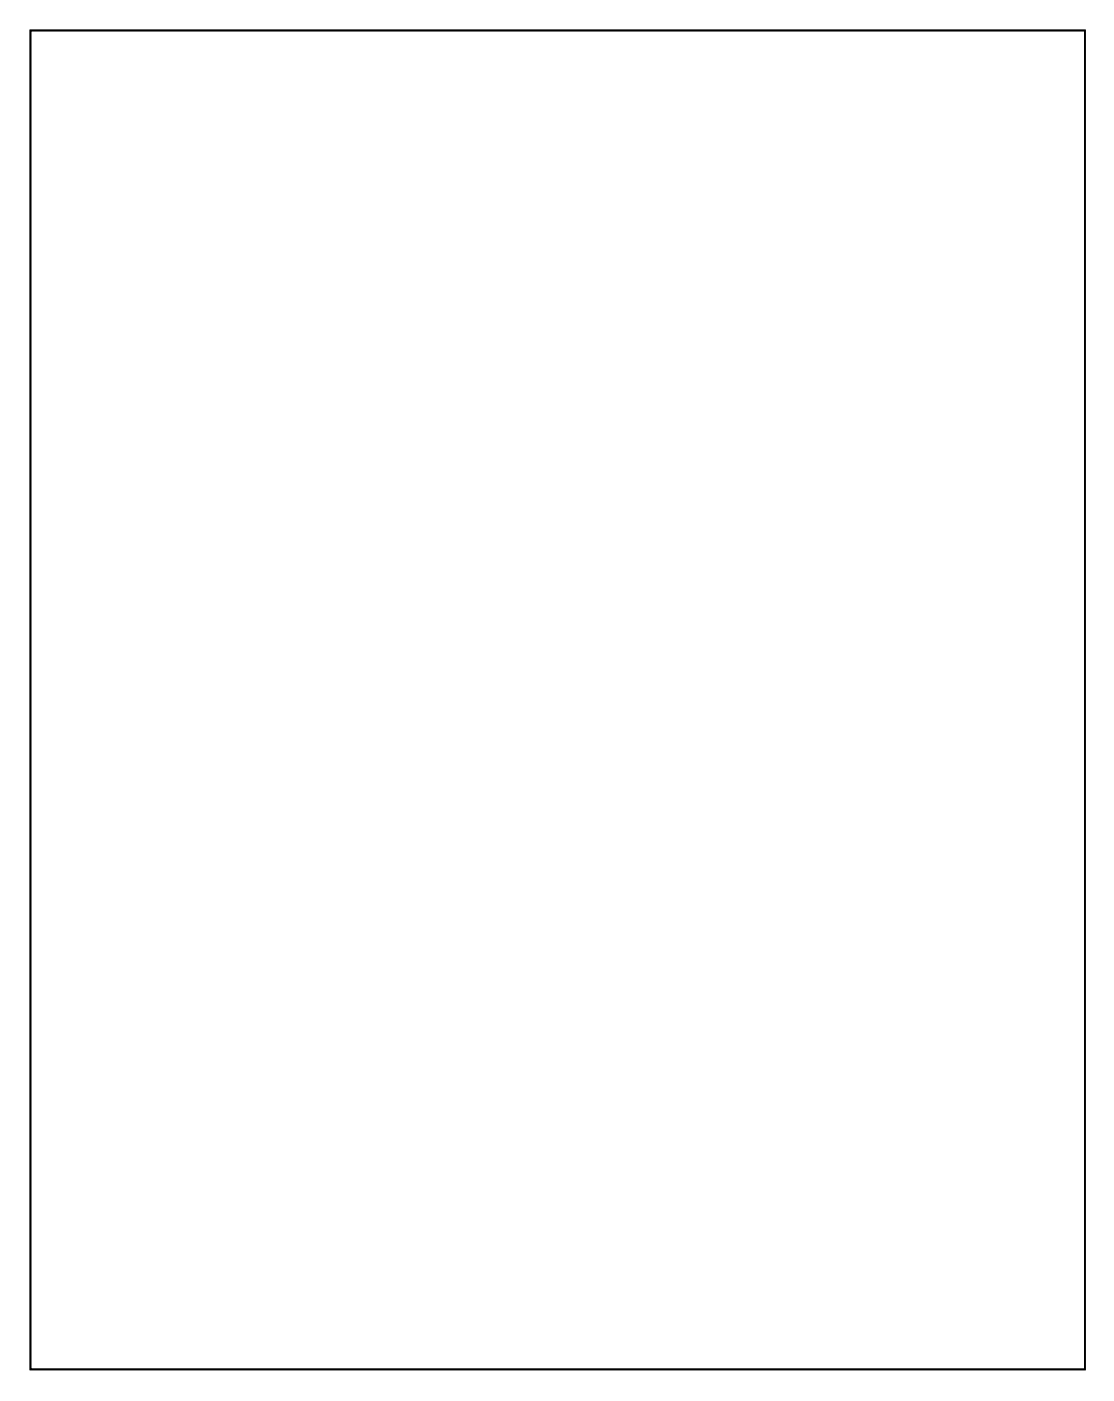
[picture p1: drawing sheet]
<svg xmlns="http://www.w3.org/2000/svg" width="133mm" height="167mm" viewBox="0 0 133 167" stroke-linecap="round" stroke-linejoin="round" font-family="sans-serif">
<path d="M3.6 3.6h125.9v159.8h-125.9z" fill="none" stroke="#000" stroke-width=".2"/>
<path d="M3.6 3.6h125.9v159.9h-125.9zM3.6 3.6v159.8h125.9v-159.8z" fill="#000"/>
<circle cx="66.6" cy="144.5" r=".45" fill="#fff"/>
<circle cx="66.6" cy="144.5" r=".45" fill="none" stroke="#fff" stroke-width="1.1" stroke-linecap="butt"/>
<circle cx="74.2" cy="107.7" r=".45" fill="#fff"/>
<circle cx="74.2" cy="107.7" r=".45" fill="none" stroke="#fff" stroke-width="1.1" stroke-linecap="butt"/>
<circle cx="75.5" cy="140.7" r=".45" fill="#fff"/>
<circle cx="75.5" cy="140.7" r=".45" fill="none" stroke="#fff" stroke-width="1.1" stroke-linecap="butt"/>
<circle cx="100.9" cy="20" r=".45" fill="#fff"/>
<circle cx="100.9" cy="20" r=".45" fill="none" stroke="#fff" stroke-width="1.1" stroke-linecap="butt"/>
<circle cx="61.5" cy="138.1" r=".45" fill="#fff"/>
<circle cx="61.5" cy="138.1" r=".45" fill="none" stroke="#fff" stroke-width="1.1" stroke-linecap="butt"/>
<circle cx="66.6" cy="21.3" r=".45" fill="#fff"/>
<circle cx="66.6" cy="21.3" r=".45" fill="none" stroke="#fff" stroke-width="1.1" stroke-linecap="butt"/>
<circle cx="70.4" cy="48" r=".45" fill="#fff"/>
<circle cx="70.4" cy="48" r=".45" fill="none" stroke="#fff" stroke-width="1.1" stroke-linecap="butt"/>
<circle cx="70.4" cy="20" r=".45" fill="#fff"/>
<circle cx="70.4" cy="20" r=".45" fill="none" stroke="#fff" stroke-width="1.1" stroke-linecap="butt"/>
<circle cx="26" cy="65.8" r=".45" fill="#fff"/>
<circle cx="26" cy="65.8" r=".45" fill="none" stroke="#fff" stroke-width="1.1" stroke-linecap="butt"/>
<circle cx="42.5" cy="61.9" r=".45" fill="#fff"/>
<circle cx="42.5" cy="61.9" r=".45" fill="none" stroke="#fff" stroke-width="1.1" stroke-linecap="butt"/>
<circle cx="50.1" cy="22.6" r=".45" fill="#fff"/>
<circle cx="50.1" cy="22.6" r=".45" fill="none" stroke="#fff" stroke-width="1.1" stroke-linecap="butt"/>
<circle cx="46.3" cy="21.3" r=".45" fill="#fff"/>
<circle cx="46.3" cy="21.3" r=".45" fill="none" stroke="#fff" stroke-width="1.1" stroke-linecap="butt"/>
<circle cx="81.9" cy="46.7" r=".45" fill="#fff"/>
<circle cx="81.9" cy="46.7" r=".45" fill="none" stroke="#fff" stroke-width="1.1" stroke-linecap="butt"/>
<circle cx="81.9" cy="61.9" r=".45" fill="#fff"/>
<circle cx="81.9" cy="61.9" r=".45" fill="none" stroke="#fff" stroke-width="1.1" stroke-linecap="butt"/>
<circle cx="73" cy="72.1" r=".45" fill="#fff"/>
<circle cx="73" cy="72.1" r=".45" fill="none" stroke="#fff" stroke-width="1.1" stroke-linecap="butt"/>
<circle cx="93.3" cy="28.9" r=".45" fill="#fff"/>
<circle cx="93.3" cy="28.9" r=".45" fill="none" stroke="#fff" stroke-width="1.1" stroke-linecap="butt"/>
<circle cx="98.4" cy="64.5" r=".45" fill="#fff"/>
<circle cx="98.4" cy="64.5" r=".45" fill="none" stroke="#fff" stroke-width="1.1" stroke-linecap="butt"/>
<circle cx="98.4" cy="21.3" r=".45" fill="#fff"/>
<circle cx="98.4" cy="21.3" r=".45" fill="none" stroke="#fff" stroke-width="1.1" stroke-linecap="butt"/>
<circle cx="59" cy="67" r=".45" fill="#fff"/>
<circle cx="59" cy="67" r=".45" fill="none" stroke="#fff" stroke-width="1.1" stroke-linecap="butt"/>
<circle cx="62.8" cy="30.2" r=".45" fill="#fff"/>
<circle cx="62.8" cy="30.2" r=".45" fill="none" stroke="#fff" stroke-width="1.1" stroke-linecap="butt"/>
<circle cx="78" cy="21.3" r=".45" fill="#fff"/>
<circle cx="78" cy="21.3" r=".45" fill="none" stroke="#fff" stroke-width="1.1" stroke-linecap="butt"/>
<circle cx="70.4" cy="69.6" r=".45" fill="#fff"/>
<circle cx="70.4" cy="69.6" r=".45" fill="none" stroke="#fff" stroke-width="1.1" stroke-linecap="butt"/>
<circle cx="59" cy="61.9" r=".45" fill="#fff"/>
<circle cx="59" cy="61.9" r=".45" fill="none" stroke="#fff" stroke-width="1.1" stroke-linecap="butt"/>
<circle cx="51.4" cy="26.4" r=".45" fill="#fff"/>
<circle cx="51.4" cy="26.4" r=".45" fill="none" stroke="#fff" stroke-width="1.1" stroke-linecap="butt"/>
<circle cx="42.5" cy="129.3" r=".45" fill="#fff"/>
<circle cx="42.5" cy="129.3" r=".45" fill="none" stroke="#fff" stroke-width="1.1" stroke-linecap="butt"/>
<circle cx="41.2" cy="72.1" r=".45" fill="#fff"/>
<circle cx="41.2" cy="72.1" r=".45" fill="none" stroke="#fff" stroke-width="1.1" stroke-linecap="butt"/>
<circle cx="52.6" cy="61.9" r=".45" fill="#fff"/>
<circle cx="52.6" cy="61.9" r=".45" fill="none" stroke="#fff" stroke-width="1.1" stroke-linecap="butt"/>
<circle cx="46.3" cy="64.5" r=".45" fill="#fff"/>
<circle cx="46.3" cy="64.5" r=".45" fill="none" stroke="#fff" stroke-width="1.1" stroke-linecap="butt"/>
<circle cx="52.6" cy="128" r=".45" fill="#fff"/>
<circle cx="52.6" cy="128" r=".45" fill="none" stroke="#fff" stroke-width="1.1" stroke-linecap="butt"/>
<circle cx="47.6" cy="126.7" r=".45" fill="#fff"/>
<circle cx="47.6" cy="126.7" r=".45" fill="none" stroke="#fff" stroke-width="1.1" stroke-linecap="butt"/>
<circle cx="50.1" cy="133.1" r=".45" fill="#fff"/>
<circle cx="50.1" cy="133.1" r=".45" fill="none" stroke="#fff" stroke-width="1.1" stroke-linecap="butt"/>
<circle cx="42.5" cy="69.6" r=".45" fill="#fff"/>
<circle cx="42.5" cy="69.6" r=".45" fill="none" stroke="#fff" stroke-width="1.1" stroke-linecap="butt"/>
<circle cx="47.6" cy="69.6" r=".45" fill="#fff"/>
<circle cx="47.6" cy="69.6" r=".45" fill="none" stroke="#fff" stroke-width="1.1" stroke-linecap="butt"/>
<circle cx="36.1" cy="86.1" r=".45" fill="#fff"/>
<circle cx="36.1" cy="86.1" r=".45" fill="none" stroke="#fff" stroke-width="1.1" stroke-linecap="butt"/>
<circle cx="37.4" cy="119.1" r=".45" fill="#fff"/>
<circle cx="37.4" cy="119.1" r=".45" fill="none" stroke="#fff" stroke-width="1.1" stroke-linecap="butt"/>
<circle cx="88.2" cy="46.7" r=".45" fill="#fff"/>
<circle cx="88.2" cy="46.7" r=".45" fill="none" stroke="#fff" stroke-width="1.1" stroke-linecap="butt"/>
<circle cx="88.2" cy="83.5" r=".45" fill="#fff"/>
<circle cx="88.2" cy="83.5" r=".45" fill="none" stroke="#fff" stroke-width="1.1" stroke-linecap="butt"/>
<circle cx="22.2" cy="135.6" r=".45" fill="#fff"/>
<circle cx="22.2" cy="135.6" r=".45" fill="none" stroke="#fff" stroke-width="1.1" stroke-linecap="butt"/>
<circle cx="94.6" cy="36.5" r=".45" fill="#fff"/>
<circle cx="94.6" cy="36.5" r=".45" fill="none" stroke="#fff" stroke-width="1.1" stroke-linecap="butt"/>
<circle cx="90.7" cy="51.8" r=".45" fill="#fff"/>
<circle cx="90.7" cy="51.8" r=".45" fill="none" stroke="#fff" stroke-width="1.1" stroke-linecap="butt"/>
<circle cx="34.9" cy="133.1" r=".45" fill="#fff"/>
<circle cx="34.9" cy="133.1" r=".45" fill="none" stroke="#fff" stroke-width="1.1" stroke-linecap="butt"/>
<circle cx="39.9" cy="92.4" r=".45" fill="#fff"/>
<circle cx="39.9" cy="92.4" r=".45" fill="none" stroke="#fff" stroke-width="1.1" stroke-linecap="butt"/>
<circle cx="90.7" cy="86.1" r=".45" fill="#fff"/>
<circle cx="90.7" cy="86.1" r=".45" fill="none" stroke="#fff" stroke-width="1.1" stroke-linecap="butt"/>
<circle cx="93.3" cy="60.7" r=".45" fill="#fff"/>
<circle cx="93.3" cy="60.7" r=".45" fill="none" stroke="#fff" stroke-width="1.1" stroke-linecap="butt"/>
<circle cx="93.3" cy="91.2" r=".45" fill="#fff"/>
<circle cx="93.3" cy="91.2" r=".45" fill="none" stroke="#fff" stroke-width="1.1" stroke-linecap="butt"/>
<circle cx="15.8" cy="93.7" r=".45" fill="#fff"/>
<circle cx="15.8" cy="93.7" r=".45" fill="none" stroke="#fff" stroke-width="1.1" stroke-linecap="butt"/>
<circle cx="10.7" cy="88.6" r=".45" fill="#fff"/>
<circle cx="10.7" cy="88.6" r=".45" fill="none" stroke="#fff" stroke-width="1.1" stroke-linecap="butt"/>
<circle cx="107.3" cy="61.9" r=".45" fill="#fff"/>
<circle cx="107.3" cy="61.9" r=".45" fill="none" stroke="#fff" stroke-width="1.1" stroke-linecap="butt"/>
<circle cx="83.1" cy="121.6" r=".45" fill="#fff"/>
<circle cx="83.1" cy="121.6" r=".45" fill="none" stroke="#fff" stroke-width="1.1" stroke-linecap="butt"/>
<circle cx="57.7" cy="121.6" r=".45" fill="#fff"/>
<circle cx="57.7" cy="121.6" r=".45" fill="none" stroke="#fff" stroke-width="1.1" stroke-linecap="butt"/>
<circle cx="103.4" cy="121.6" r=".45" fill="#fff"/>
<circle cx="103.4" cy="121.6" r=".45" fill="none" stroke="#fff" stroke-width="1.1" stroke-linecap="butt"/>
<circle cx="98.4" cy="69.6" r=".45" fill="#fff"/>
<circle cx="98.4" cy="69.6" r=".45" fill="none" stroke="#fff" stroke-width="1.1" stroke-linecap="butt"/>
<circle cx="95.8" cy="84.8" r=".45" fill="#fff"/>
<circle cx="95.8" cy="84.8" r=".45" fill="none" stroke="#fff" stroke-width="1.1" stroke-linecap="butt"/>
<circle cx="12" cy="86.1" r=".45" fill="#fff"/>
<circle cx="12" cy="86.1" r=".45" fill="none" stroke="#fff" stroke-width="1.1" stroke-linecap="butt"/>
<circle cx="17.1" cy="91.2" r=".45" fill="#fff"/>
<circle cx="17.1" cy="91.2" r=".45" fill="none" stroke="#fff" stroke-width="1.1" stroke-linecap="butt"/>
<circle cx="48.8" cy="30.2" r=".45" fill="#fff"/>
<circle cx="48.8" cy="30.2" r=".45" fill="none" stroke="#fff" stroke-width="1.1" stroke-linecap="butt"/>
<circle cx="98.4" cy="75.9" r=".45" fill="#fff"/>
<circle cx="98.4" cy="75.9" r=".45" fill="none" stroke="#fff" stroke-width="1.1" stroke-linecap="butt"/>
<circle cx="94.6" cy="116.6" r=".45" fill="#fff"/>
<circle cx="94.6" cy="116.6" r=".45" fill="none" stroke="#fff" stroke-width="1.1" stroke-linecap="butt"/>
<circle cx="14.5" cy="73.4" r=".45" fill="#fff"/>
<circle cx="14.5" cy="73.4" r=".45" fill="none" stroke="#fff" stroke-width="1.1" stroke-linecap="butt"/>
<circle cx="17.1" cy="28.9" r=".45" fill="#fff"/>
<circle cx="17.1" cy="28.9" r=".45" fill="none" stroke="#fff" stroke-width="1.1" stroke-linecap="butt"/>
<circle cx="9.5" cy="75.9" r=".45" fill="#fff"/>
<circle cx="9.5" cy="75.9" r=".45" fill="none" stroke="#fff" stroke-width="1.1" stroke-linecap="butt"/>
<circle cx="12" cy="23.8" r=".45" fill="#fff"/>
<circle cx="12" cy="23.8" r=".45" fill="none" stroke="#fff" stroke-width="1.1" stroke-linecap="butt"/>
<circle cx="31.1" cy="36.5" r=".45" fill="#fff"/>
<circle cx="31.1" cy="36.5" r=".45" fill="none" stroke="#fff" stroke-width="1.1" stroke-linecap="butt"/>
<circle cx="29.8" cy="54.3" r=".45" fill="#fff"/>
<circle cx="29.8" cy="54.3" r=".45" fill="none" stroke="#fff" stroke-width="1.1" stroke-linecap="butt"/>
<circle cx="39.9" cy="44.2" r=".45" fill="#fff"/>
<circle cx="39.9" cy="44.2" r=".45" fill="none" stroke="#fff" stroke-width="1.1" stroke-linecap="butt"/>
<circle cx="39.9" cy="77.2" r=".45" fill="#fff"/>
<circle cx="39.9" cy="77.2" r=".45" fill="none" stroke="#fff" stroke-width="1.1" stroke-linecap="butt"/>
<circle cx="106" cy="79.7" r=".45" fill="#fff"/>
<circle cx="106" cy="79.7" r=".45" fill="none" stroke="#fff" stroke-width="1.1" stroke-linecap="butt"/>
<circle cx="113.6" cy="111.5" r=".45" fill="#fff"/>
<circle cx="113.6" cy="111.5" r=".45" fill="none" stroke="#fff" stroke-width="1.1" stroke-linecap="butt"/>
<circle cx="20.9" cy="102.6" r=".45" fill="#fff"/>
<circle cx="20.9" cy="102.6" r=".45" fill="none" stroke="#fff" stroke-width="1.1" stroke-linecap="butt"/>
<circle cx="10.7" cy="81" r=".45" fill="#fff"/>
<circle cx="10.7" cy="81" r=".45" fill="none" stroke="#fff" stroke-width="1.1" stroke-linecap="butt"/>
<circle cx="29.8" cy="86.1" r=".45" fill="#fff"/>
<circle cx="29.8" cy="86.1" r=".45" fill="none" stroke="#fff" stroke-width="1.1" stroke-linecap="butt"/>
<circle cx="33.6" cy="100" r=".45" fill="#fff"/>
<circle cx="33.6" cy="100" r=".45" fill="none" stroke="#fff" stroke-width="1.1" stroke-linecap="butt"/>
<circle cx="26" cy="82.3" r=".45" fill="#fff"/>
<circle cx="26" cy="82.3" r=".45" fill="none" stroke="#fff" stroke-width="1.1" stroke-linecap="butt"/>
<circle cx="29.8" cy="105.1" r=".45" fill="#fff"/>
<circle cx="29.8" cy="105.1" r=".45" fill="none" stroke="#fff" stroke-width="1.1" stroke-linecap="butt"/>
<circle cx="81.9" cy="84.8" r=".45" fill="#fff"/>
<circle cx="81.9" cy="84.8" r=".45" fill="none" stroke="#fff" stroke-width="1.1" stroke-linecap="butt"/>
<circle cx="81.9" cy="112.7" r=".45" fill="#fff"/>
<circle cx="81.9" cy="112.7" r=".45" fill="none" stroke="#fff" stroke-width="1.1" stroke-linecap="butt"/>
<circle cx="67.9" cy="107.7" r=".45" fill="#fff"/>
<circle cx="67.9" cy="107.7" r=".45" fill="none" stroke="#fff" stroke-width="1.1" stroke-linecap="butt"/>
<circle cx="67.9" cy="84.8" r=".45" fill="#fff"/>
<circle cx="67.9" cy="84.8" r=".45" fill="none" stroke="#fff" stroke-width="1.1" stroke-linecap="butt"/>
<circle cx="89.5" cy="110.2" r=".45" fill="#fff"/>
<circle cx="89.5" cy="110.2" r=".45" fill="none" stroke="#fff" stroke-width="1.1" stroke-linecap="butt"/>
<circle cx="95.8" cy="103.9" r=".45" fill="#fff"/>
<circle cx="95.8" cy="103.9" r=".45" fill="none" stroke="#fff" stroke-width="1.1" stroke-linecap="butt"/>
<circle cx="93.3" cy="111.5" r=".45" fill="#fff"/>
<circle cx="93.3" cy="111.5" r=".45" fill="none" stroke="#fff" stroke-width="1.1" stroke-linecap="butt"/>
<circle cx="79.3" cy="77.2" r=".45" fill="#fff"/>
<circle cx="79.3" cy="77.2" r=".45" fill="none" stroke="#fff" stroke-width="1.1" stroke-linecap="butt"/>
<circle cx="52.6" cy="79.7" r=".45" fill="#fff"/>
<circle cx="52.6" cy="79.7" r=".45" fill="none" stroke="#fff" stroke-width="1.1" stroke-linecap="butt"/>
<circle cx="114.9" cy="124.2" r=".45" fill="#fff"/>
<circle cx="114.9" cy="124.2" r=".45" fill="none" stroke="#fff" stroke-width="1.1" stroke-linecap="butt"/>
<circle cx="56.5" cy="86.1" r=".45" fill="#fff"/>
<circle cx="56.5" cy="86.1" r=".45" fill="none" stroke="#fff" stroke-width="1.1" stroke-linecap="butt"/>
<circle cx="112.3" cy="121.6" r=".45" fill="#fff"/>
<circle cx="112.3" cy="121.6" r=".45" fill="none" stroke="#fff" stroke-width="1.1" stroke-linecap="butt"/>
<circle cx="19.6" cy="55.6" r=".45" fill="#fff"/>
<circle cx="19.6" cy="55.6" r=".45" fill="none" stroke="#fff" stroke-width="1.1" stroke-linecap="butt"/>
<circle cx="19.6" cy="21.3" r=".45" fill="#fff"/>
<circle cx="19.6" cy="21.3" r=".45" fill="none" stroke="#fff" stroke-width="1.1" stroke-linecap="butt"/>
<circle cx="113.6" cy="95" r=".45" fill="#fff"/>
<circle cx="113.6" cy="95" r=".45" fill="none" stroke="#fff" stroke-width="1.1" stroke-linecap="butt"/>
<circle cx="112.3" cy="89.9" r=".45" fill="#fff"/>
<circle cx="112.3" cy="89.9" r=".45" fill="none" stroke="#fff" stroke-width="1.1" stroke-linecap="butt"/>
<circle cx="112.3" cy="77.2" r=".45" fill="#fff"/>
<circle cx="112.3" cy="77.2" r=".45" fill="none" stroke="#fff" stroke-width="1.1" stroke-linecap="butt"/>
<circle cx="112.3" cy="64.5" r=".45" fill="#fff"/>
<circle cx="112.3" cy="64.5" r=".45" fill="none" stroke="#fff" stroke-width="1.1" stroke-linecap="butt"/>
<circle cx="112.3" cy="51.8" r=".45" fill="#fff"/>
<circle cx="112.3" cy="51.8" r=".45" fill="none" stroke="#fff" stroke-width="1.1" stroke-linecap="butt"/>
<circle cx="112.3" cy="39.1" r=".45" fill="#fff"/>
<circle cx="112.3" cy="39.1" r=".45" fill="none" stroke="#fff" stroke-width="1.1" stroke-linecap="butt"/>
<circle cx="45" cy="17.5" r=".45" fill="#fff"/>
<circle cx="45" cy="17.5" r=".45" fill="none" stroke="#fff" stroke-width="1.1" stroke-linecap="butt"/>
<circle cx="73" cy="17.5" r=".45" fill="#fff"/>
<circle cx="73" cy="17.5" r=".45" fill="none" stroke="#fff" stroke-width="1.1" stroke-linecap="butt"/>
<circle cx="117.4" cy="114" r=".45" fill="#fff"/>
<circle cx="117.4" cy="114" r=".45" fill="none" stroke="#fff" stroke-width="1.1" stroke-linecap="butt"/>
<circle cx="116.1" cy="100" r=".45" fill="#fff"/>
<circle cx="116.1" cy="100" r=".45" fill="none" stroke="#fff" stroke-width="1.1" stroke-linecap="butt"/>
<circle cx="116.1" cy="82.3" r=".45" fill="#fff"/>
<circle cx="116.1" cy="82.3" r=".45" fill="none" stroke="#fff" stroke-width="1.1" stroke-linecap="butt"/>
<circle cx="116.1" cy="69.6" r=".45" fill="#fff"/>
<circle cx="116.1" cy="69.6" r=".45" fill="none" stroke="#fff" stroke-width="1.1" stroke-linecap="butt"/>
<circle cx="116.1" cy="56.9" r=".45" fill="#fff"/>
<circle cx="116.1" cy="56.9" r=".45" fill="none" stroke="#fff" stroke-width="1.1" stroke-linecap="butt"/>
<circle cx="116.1" cy="44.2" r=".45" fill="#fff"/>
<circle cx="116.1" cy="44.2" r=".45" fill="none" stroke="#fff" stroke-width="1.1" stroke-linecap="butt"/>
<circle cx="93.3" cy="17.5" r=".45" fill="#fff"/>
<circle cx="93.3" cy="17.5" r=".45" fill="none" stroke="#fff" stroke-width="1.1" stroke-linecap="butt"/>
<circle cx="27.2" cy="31.5" r=".45" fill="#fff"/>
<circle cx="27.2" cy="31.5" r=".45" fill="none" stroke="#fff" stroke-width="1.1" stroke-linecap="butt"/>
<circle cx="26" cy="42.9" r=".45" fill="#fff"/>
<circle cx="26" cy="42.9" r=".45" fill="none" stroke="#fff" stroke-width="1.1" stroke-linecap="butt"/>
<circle cx="9.5" cy="53.1" r=".74" fill="#fff"/>
<circle cx="9.5" cy="53.1" r=".74" fill="none" stroke="#fff" stroke-width=".76" stroke-linecap="butt"/>
<circle cx="9.5" cy="55.6" r=".74" fill="#fff"/>
<circle cx="9.5" cy="55.6" r=".74" fill="none" stroke="#fff" stroke-width=".76" stroke-linecap="butt"/>
<circle cx="9.5" cy="58.1" r=".74" fill="#fff"/>
<circle cx="9.5" cy="58.1" r=".74" fill="none" stroke="#fff" stroke-width=".76" stroke-linecap="butt"/>
<circle cx="9.5" cy="60.7" r=".74" fill="#fff"/>
<circle cx="9.5" cy="60.7" r=".74" fill="none" stroke="#fff" stroke-width=".76" stroke-linecap="butt"/>
<circle cx="9.5" cy="107.7" r=".74" fill="#fff"/>
<circle cx="9.5" cy="107.7" r=".74" fill="none" stroke="#fff" stroke-width=".76" stroke-linecap="butt"/>
<circle cx="9.5" cy="110.2" r=".74" fill="#fff"/>
<circle cx="9.5" cy="110.2" r=".74" fill="none" stroke="#fff" stroke-width=".76" stroke-linecap="butt"/>
<circle cx="9.5" cy="112.7" r=".74" fill="#fff"/>
<circle cx="9.5" cy="112.7" r=".74" fill="none" stroke="#fff" stroke-width=".76" stroke-linecap="butt"/>
<circle cx="9.5" cy="115.3" r=".74" fill="#fff"/>
<circle cx="9.5" cy="115.3" r=".74" fill="none" stroke="#fff" stroke-width=".76" stroke-linecap="butt"/>
<circle cx="9.5" cy="117.8" r=".74" fill="#fff"/>
<circle cx="9.5" cy="117.8" r=".74" fill="none" stroke="#fff" stroke-width=".76" stroke-linecap="butt"/>
<circle cx="9.5" cy="120.4" r=".74" fill="#fff"/>
<circle cx="9.5" cy="120.4" r=".74" fill="none" stroke="#fff" stroke-width=".76" stroke-linecap="butt"/>
<circle cx="9.5" cy="122.9" r=".74" fill="#fff"/>
<circle cx="9.5" cy="122.9" r=".74" fill="none" stroke="#fff" stroke-width=".76" stroke-linecap="butt"/>
<circle cx="9.5" cy="125.4" r=".74" fill="#fff"/>
<circle cx="9.5" cy="125.4" r=".74" fill="none" stroke="#fff" stroke-width=".76" stroke-linecap="butt"/>
<circle cx="79.3" cy="72.1" r=".74" fill="#fff"/>
<circle cx="79.3" cy="72.1" r=".74" fill="none" stroke="#fff" stroke-width=".76" stroke-linecap="butt"/>
<circle cx="32.3" cy="74.6" r=".74" fill="#fff"/>
<circle cx="32.3" cy="74.6" r=".74" fill="none" stroke="#fff" stroke-width=".76" stroke-linecap="butt"/>
<circle cx="59" cy="74.6" r=".74" fill="#fff"/>
<circle cx="59" cy="74.6" r=".74" fill="none" stroke="#fff" stroke-width=".76" stroke-linecap="butt"/>
<circle cx="59" cy="79.7" r=".74" fill="#fff"/>
<circle cx="59" cy="79.7" r=".74" fill="none" stroke="#fff" stroke-width=".76" stroke-linecap="butt"/>
<circle cx="59" cy="82.3" r=".74" fill="#fff"/>
<circle cx="59" cy="82.3" r=".74" fill="none" stroke="#fff" stroke-width=".76" stroke-linecap="butt"/>
<circle cx="90.7" cy="11.1" r=".74" fill="#fff"/>
<circle cx="90.7" cy="11.1" r=".74" fill="none" stroke="#fff" stroke-width=".76" stroke-linecap="butt"/>
<circle cx="93.3" cy="11.1" r=".74" fill="#fff"/>
<circle cx="93.3" cy="11.1" r=".74" fill="none" stroke="#fff" stroke-width=".76" stroke-linecap="butt"/>
<circle cx="95.8" cy="11.1" r=".74" fill="#fff"/>
<circle cx="95.8" cy="11.1" r=".74" fill="none" stroke="#fff" stroke-width=".76" stroke-linecap="butt"/>
<circle cx="98.4" cy="11.1" r=".74" fill="#fff"/>
<circle cx="98.4" cy="11.1" r=".74" fill="none" stroke="#fff" stroke-width=".76" stroke-linecap="butt"/>
<circle cx="100.9" cy="11.1" r=".74" fill="#fff"/>
<circle cx="100.9" cy="11.1" r=".74" fill="none" stroke="#fff" stroke-width=".76" stroke-linecap="butt"/>
<circle cx="103.4" cy="11.1" r=".74" fill="#fff"/>
<circle cx="103.4" cy="11.1" r=".74" fill="none" stroke="#fff" stroke-width=".76" stroke-linecap="butt"/>
<circle cx="122.5" cy="61.9" r=".74" fill="#fff"/>
<circle cx="122.5" cy="61.9" r=".74" fill="none" stroke="#fff" stroke-width=".76" stroke-linecap="butt"/>
<circle cx="122.5" cy="64.5" r=".74" fill="#fff"/>
<circle cx="122.5" cy="64.5" r=".74" fill="none" stroke="#fff" stroke-width=".76" stroke-linecap="butt"/>
<circle cx="122.5" cy="67" r=".74" fill="#fff"/>
<circle cx="122.5" cy="67" r=".74" fill="none" stroke="#fff" stroke-width=".76" stroke-linecap="butt"/>
<circle cx="122.5" cy="69.6" r=".74" fill="#fff"/>
<circle cx="122.5" cy="69.6" r=".74" fill="none" stroke="#fff" stroke-width=".76" stroke-linecap="butt"/>
<circle cx="122.5" cy="74.6" r=".74" fill="#fff"/>
<circle cx="122.5" cy="74.6" r=".74" fill="none" stroke="#fff" stroke-width=".76" stroke-linecap="butt"/>
<circle cx="122.5" cy="77.2" r=".74" fill="#fff"/>
<circle cx="122.5" cy="77.2" r=".74" fill="none" stroke="#fff" stroke-width=".76" stroke-linecap="butt"/>
<circle cx="122.5" cy="79.7" r=".74" fill="#fff"/>
<circle cx="122.5" cy="79.7" r=".74" fill="none" stroke="#fff" stroke-width=".76" stroke-linecap="butt"/>
<circle cx="122.5" cy="82.3" r=".74" fill="#fff"/>
<circle cx="122.5" cy="82.3" r=".74" fill="none" stroke="#fff" stroke-width=".76" stroke-linecap="butt"/>
<circle cx="122.5" cy="49.2" r=".74" fill="#fff"/>
<circle cx="122.5" cy="49.2" r=".74" fill="none" stroke="#fff" stroke-width=".76" stroke-linecap="butt"/>
<circle cx="122.5" cy="51.8" r=".74" fill="#fff"/>
<circle cx="122.5" cy="51.8" r=".74" fill="none" stroke="#fff" stroke-width=".76" stroke-linecap="butt"/>
<circle cx="122.5" cy="54.3" r=".74" fill="#fff"/>
<circle cx="122.5" cy="54.3" r=".74" fill="none" stroke="#fff" stroke-width=".76" stroke-linecap="butt"/>
<circle cx="122.5" cy="56.9" r=".74" fill="#fff"/>
<circle cx="122.5" cy="56.9" r=".74" fill="none" stroke="#fff" stroke-width=".76" stroke-linecap="butt"/>
<circle cx="122.5" cy="36.5" r=".74" fill="#fff"/>
<circle cx="122.5" cy="36.5" r=".74" fill="none" stroke="#fff" stroke-width=".76" stroke-linecap="butt"/>
<circle cx="122.5" cy="39.1" r=".74" fill="#fff"/>
<circle cx="122.5" cy="39.1" r=".74" fill="none" stroke="#fff" stroke-width=".76" stroke-linecap="butt"/>
<circle cx="122.5" cy="41.6" r=".74" fill="#fff"/>
<circle cx="122.5" cy="41.6" r=".74" fill="none" stroke="#fff" stroke-width=".76" stroke-linecap="butt"/>
<circle cx="122.5" cy="44.2" r=".74" fill="#fff"/>
<circle cx="122.5" cy="44.2" r=".74" fill="none" stroke="#fff" stroke-width=".76" stroke-linecap="butt"/>
<circle cx="6.9" cy="23.8" r=".74" fill="#fff"/>
<circle cx="6.9" cy="23.8" r=".74" fill="none" stroke="#fff" stroke-width=".76" stroke-linecap="butt"/>
<circle cx="6.9" cy="26.4" r=".74" fill="#fff"/>
<circle cx="6.9" cy="26.4" r=".74" fill="none" stroke="#fff" stroke-width=".76" stroke-linecap="butt"/>
<circle cx="6.9" cy="28.9" r=".74" fill="#fff"/>
<circle cx="6.9" cy="28.9" r=".74" fill="none" stroke="#fff" stroke-width=".76" stroke-linecap="butt"/>
<circle cx="6.9" cy="31.5" r=".74" fill="#fff"/>
<circle cx="6.9" cy="31.5" r=".74" fill="none" stroke="#fff" stroke-width=".76" stroke-linecap="butt"/>
<circle cx="6.9" cy="34" r=".74" fill="#fff"/>
<circle cx="6.9" cy="34" r=".74" fill="none" stroke="#fff" stroke-width=".76" stroke-linecap="butt"/>
<circle cx="6.9" cy="36.5" r=".74" fill="#fff"/>
<circle cx="6.9" cy="36.5" r=".74" fill="none" stroke="#fff" stroke-width=".76" stroke-linecap="butt"/>
<circle cx="6.9" cy="39.1" r=".74" fill="#fff"/>
<circle cx="6.9" cy="39.1" r=".74" fill="none" stroke="#fff" stroke-width=".76" stroke-linecap="butt"/>
<circle cx="122.5" cy="135.6" r=".74" fill="#fff"/>
<circle cx="122.5" cy="135.6" r=".74" fill="none" stroke="#fff" stroke-width=".76" stroke-linecap="butt"/>
<circle cx="122.5" cy="138.1" r=".74" fill="#fff"/>
<circle cx="122.5" cy="138.1" r=".74" fill="none" stroke="#fff" stroke-width=".76" stroke-linecap="butt"/>
<circle cx="122.5" cy="140.7" r=".74" fill="#fff"/>
<circle cx="122.5" cy="140.7" r=".74" fill="none" stroke="#fff" stroke-width=".76" stroke-linecap="butt"/>
<circle cx="122.5" cy="143.2" r=".74" fill="#fff"/>
<circle cx="122.5" cy="143.2" r=".74" fill="none" stroke="#fff" stroke-width=".76" stroke-linecap="butt"/>
<circle cx="18.4" cy="11.1" r=".74" fill="#fff"/>
<circle cx="18.4" cy="11.1" r=".74" fill="none" stroke="#fff" stroke-width=".76" stroke-linecap="butt"/>
<circle cx="20.9" cy="11.1" r=".74" fill="#fff"/>
<circle cx="20.9" cy="11.1" r=".74" fill="none" stroke="#fff" stroke-width=".76" stroke-linecap="butt"/>
<circle cx="42.5" cy="11.1" r=".74" fill="#fff"/>
<circle cx="42.5" cy="11.1" r=".74" fill="none" stroke="#fff" stroke-width=".76" stroke-linecap="butt"/>
<circle cx="45" cy="11.1" r=".74" fill="#fff"/>
<circle cx="45" cy="11.1" r=".74" fill="none" stroke="#fff" stroke-width=".76" stroke-linecap="butt"/>
<circle cx="47.6" cy="11.1" r=".74" fill="#fff"/>
<circle cx="47.6" cy="11.1" r=".74" fill="none" stroke="#fff" stroke-width=".76" stroke-linecap="butt"/>
<circle cx="50.1" cy="11.1" r=".74" fill="#fff"/>
<circle cx="50.1" cy="11.1" r=".74" fill="none" stroke="#fff" stroke-width=".76" stroke-linecap="butt"/>
<circle cx="67.9" cy="11.1" r=".74" fill="#fff"/>
<circle cx="67.9" cy="11.1" r=".74" fill="none" stroke="#fff" stroke-width=".76" stroke-linecap="butt"/>
<circle cx="70.4" cy="11.1" r=".74" fill="#fff"/>
<circle cx="70.4" cy="11.1" r=".74" fill="none" stroke="#fff" stroke-width=".76" stroke-linecap="butt"/>
<circle cx="73" cy="11.1" r=".74" fill="#fff"/>
<circle cx="73" cy="11.1" r=".74" fill="none" stroke="#fff" stroke-width=".76" stroke-linecap="butt"/>
<circle cx="6.9" cy="107.7" r=".74" fill="#fff"/>
<circle cx="6.9" cy="107.7" r=".74" fill="none" stroke="#fff" stroke-width=".76" stroke-linecap="butt"/>
<circle cx="6.9" cy="110.2" r=".74" fill="#fff"/>
<circle cx="6.9" cy="110.2" r=".74" fill="none" stroke="#fff" stroke-width=".76" stroke-linecap="butt"/>
<circle cx="6.9" cy="112.7" r=".74" fill="#fff"/>
<circle cx="6.9" cy="112.7" r=".74" fill="none" stroke="#fff" stroke-width=".76" stroke-linecap="butt"/>
<circle cx="6.9" cy="115.3" r=".74" fill="#fff"/>
<circle cx="6.9" cy="115.3" r=".74" fill="none" stroke="#fff" stroke-width=".76" stroke-linecap="butt"/>
<circle cx="6.9" cy="117.8" r=".74" fill="#fff"/>
<circle cx="6.9" cy="117.8" r=".74" fill="none" stroke="#fff" stroke-width=".76" stroke-linecap="butt"/>
<circle cx="6.9" cy="120.4" r=".74" fill="#fff"/>
<circle cx="6.9" cy="120.4" r=".74" fill="none" stroke="#fff" stroke-width=".76" stroke-linecap="butt"/>
<circle cx="6.9" cy="122.9" r=".74" fill="#fff"/>
<circle cx="6.9" cy="122.9" r=".74" fill="none" stroke="#fff" stroke-width=".76" stroke-linecap="butt"/>
<circle cx="6.9" cy="125.4" r=".74" fill="#fff"/>
<circle cx="6.9" cy="125.4" r=".74" fill="none" stroke="#fff" stroke-width=".76" stroke-linecap="butt"/>
<circle cx="6.9" cy="128" r=".74" fill="#fff"/>
<circle cx="6.9" cy="128" r=".74" fill="none" stroke="#fff" stroke-width=".76" stroke-linecap="butt"/>
<circle cx="6.9" cy="130.5" r=".74" fill="#fff"/>
<circle cx="6.9" cy="130.5" r=".74" fill="none" stroke="#fff" stroke-width=".76" stroke-linecap="butt"/>
<circle cx="6.9" cy="133.1" r=".74" fill="#fff"/>
<circle cx="6.9" cy="133.1" r=".74" fill="none" stroke="#fff" stroke-width=".76" stroke-linecap="butt"/>
<circle cx="6.9" cy="135.6" r=".74" fill="#fff"/>
<circle cx="6.9" cy="135.6" r=".74" fill="none" stroke="#fff" stroke-width=".76" stroke-linecap="butt"/>
<circle cx="6.9" cy="138.1" r=".74" fill="#fff"/>
<circle cx="6.9" cy="138.1" r=".74" fill="none" stroke="#fff" stroke-width=".76" stroke-linecap="butt"/>
<circle cx="6.9" cy="140.7" r=".74" fill="#fff"/>
<circle cx="6.9" cy="140.7" r=".74" fill="none" stroke="#fff" stroke-width=".76" stroke-linecap="butt"/>
<circle cx="6.9" cy="143.2" r=".74" fill="#fff"/>
<circle cx="6.9" cy="143.2" r=".74" fill="none" stroke="#fff" stroke-width=".76" stroke-linecap="butt"/>
<circle cx="6.9" cy="145.8" r=".74" fill="#fff"/>
<circle cx="6.9" cy="145.8" r=".74" fill="none" stroke="#fff" stroke-width=".76" stroke-linecap="butt"/>
<circle cx="6.9" cy="53.1" r=".74" fill="#fff"/>
<circle cx="6.9" cy="53.1" r=".74" fill="none" stroke="#fff" stroke-width=".76" stroke-linecap="butt"/>
<circle cx="6.9" cy="55.6" r=".74" fill="#fff"/>
<circle cx="6.9" cy="55.6" r=".74" fill="none" stroke="#fff" stroke-width=".76" stroke-linecap="butt"/>
<circle cx="6.9" cy="58.1" r=".74" fill="#fff"/>
<circle cx="6.9" cy="58.1" r=".74" fill="none" stroke="#fff" stroke-width=".76" stroke-linecap="butt"/>
<circle cx="6.9" cy="60.7" r=".74" fill="#fff"/>
<circle cx="6.9" cy="60.7" r=".74" fill="none" stroke="#fff" stroke-width=".76" stroke-linecap="butt"/>
<circle cx="6.9" cy="63.2" r=".74" fill="#fff"/>
<circle cx="6.9" cy="63.2" r=".74" fill="none" stroke="#fff" stroke-width=".76" stroke-linecap="butt"/>
<circle cx="6.9" cy="65.8" r=".74" fill="#fff"/>
<circle cx="6.9" cy="65.8" r=".74" fill="none" stroke="#fff" stroke-width=".76" stroke-linecap="butt"/>
<circle cx="6.9" cy="68.3" r=".74" fill="#fff"/>
<circle cx="6.9" cy="68.3" r=".74" fill="none" stroke="#fff" stroke-width=".76" stroke-linecap="butt"/>
<circle cx="6.9" cy="70.8" r=".74" fill="#fff"/>
<circle cx="6.9" cy="70.8" r=".74" fill="none" stroke="#fff" stroke-width=".76" stroke-linecap="butt"/>
<circle cx="6.9" cy="73.4" r=".74" fill="#fff"/>
<circle cx="6.9" cy="73.4" r=".74" fill="none" stroke="#fff" stroke-width=".76" stroke-linecap="butt"/>
<circle cx="6.9" cy="75.9" r=".74" fill="#fff"/>
<circle cx="6.9" cy="75.9" r=".74" fill="none" stroke="#fff" stroke-width=".76" stroke-linecap="butt"/>
<circle cx="6.9" cy="78.5" r=".74" fill="#fff"/>
<circle cx="6.9" cy="78.5" r=".74" fill="none" stroke="#fff" stroke-width=".76" stroke-linecap="butt"/>
<circle cx="6.9" cy="81" r=".74" fill="#fff"/>
<circle cx="6.9" cy="81" r=".74" fill="none" stroke="#fff" stroke-width=".76" stroke-linecap="butt"/>
<circle cx="6.9" cy="83.5" r=".74" fill="#fff"/>
<circle cx="6.9" cy="83.5" r=".74" fill="none" stroke="#fff" stroke-width=".76" stroke-linecap="butt"/>
<circle cx="6.9" cy="86.1" r=".74" fill="#fff"/>
<circle cx="6.9" cy="86.1" r=".74" fill="none" stroke="#fff" stroke-width=".76" stroke-linecap="butt"/>
<circle cx="6.9" cy="88.6" r=".74" fill="#fff"/>
<circle cx="6.9" cy="88.6" r=".74" fill="none" stroke="#fff" stroke-width=".76" stroke-linecap="butt"/>
<circle cx="6.9" cy="91.2" r=".74" fill="#fff"/>
<circle cx="6.9" cy="91.2" r=".74" fill="none" stroke="#fff" stroke-width=".76" stroke-linecap="butt"/>
<circle cx="56.5" cy="64.5" r=".74" fill="#fff"/>
<circle cx="56.5" cy="64.5" r=".74" fill="none" stroke="#fff" stroke-width=".76" stroke-linecap="butt"/>
<circle cx="56.5" cy="67" r=".74" fill="#fff"/>
<circle cx="56.5" cy="67" r=".74" fill="none" stroke="#fff" stroke-width=".76" stroke-linecap="butt"/>
<circle cx="56.5" cy="69.6" r=".74" fill="#fff"/>
<circle cx="56.5" cy="69.6" r=".74" fill="none" stroke="#fff" stroke-width=".76" stroke-linecap="butt"/>
<circle cx="56.5" cy="72.1" r=".74" fill="#fff"/>
<circle cx="56.5" cy="72.1" r=".74" fill="none" stroke="#fff" stroke-width=".76" stroke-linecap="butt"/>
<circle cx="56.5" cy="74.6" r=".74" fill="#fff"/>
<circle cx="56.5" cy="74.6" r=".74" fill="none" stroke="#fff" stroke-width=".76" stroke-linecap="butt"/>
<circle cx="56.5" cy="77.2" r=".74" fill="#fff"/>
<circle cx="56.5" cy="77.2" r=".74" fill="none" stroke="#fff" stroke-width=".76" stroke-linecap="butt"/>
<circle cx="56.5" cy="79.7" r=".74" fill="#fff"/>
<circle cx="56.5" cy="79.7" r=".74" fill="none" stroke="#fff" stroke-width=".76" stroke-linecap="butt"/>
<circle cx="56.5" cy="82.3" r=".74" fill="#fff"/>
<circle cx="56.5" cy="82.3" r=".74" fill="none" stroke="#fff" stroke-width=".76" stroke-linecap="butt"/>
<circle cx="81.9" cy="64.5" r=".74" fill="#fff"/>
<circle cx="81.9" cy="64.5" r=".74" fill="none" stroke="#fff" stroke-width=".76" stroke-linecap="butt"/>
<circle cx="81.9" cy="67" r=".74" fill="#fff"/>
<circle cx="81.9" cy="67" r=".74" fill="none" stroke="#fff" stroke-width=".76" stroke-linecap="butt"/>
<circle cx="81.9" cy="69.6" r=".74" fill="#fff"/>
<circle cx="81.9" cy="69.6" r=".74" fill="none" stroke="#fff" stroke-width=".76" stroke-linecap="butt"/>
<circle cx="81.9" cy="72.1" r=".74" fill="#fff"/>
<circle cx="81.9" cy="72.1" r=".74" fill="none" stroke="#fff" stroke-width=".76" stroke-linecap="butt"/>
<circle cx="81.9" cy="74.6" r=".74" fill="#fff"/>
<circle cx="81.9" cy="74.6" r=".74" fill="none" stroke="#fff" stroke-width=".76" stroke-linecap="butt"/>
<circle cx="81.9" cy="77.2" r=".74" fill="#fff"/>
<circle cx="81.9" cy="77.2" r=".74" fill="none" stroke="#fff" stroke-width=".76" stroke-linecap="butt"/>
<circle cx="81.9" cy="79.7" r=".74" fill="#fff"/>
<circle cx="81.9" cy="79.7" r=".74" fill="none" stroke="#fff" stroke-width=".76" stroke-linecap="butt"/>
<circle cx="81.9" cy="82.3" r=".74" fill="#fff"/>
<circle cx="81.9" cy="82.3" r=".74" fill="none" stroke="#fff" stroke-width=".76" stroke-linecap="butt"/>
<circle cx="29.8" cy="64.5" r=".74" fill="#fff"/>
<circle cx="29.8" cy="64.5" r=".74" fill="none" stroke="#fff" stroke-width=".76" stroke-linecap="butt"/>
<circle cx="29.8" cy="67" r=".74" fill="#fff"/>
<circle cx="29.8" cy="67" r=".74" fill="none" stroke="#fff" stroke-width=".76" stroke-linecap="butt"/>
<circle cx="29.8" cy="69.6" r=".74" fill="#fff"/>
<circle cx="29.8" cy="69.6" r=".74" fill="none" stroke="#fff" stroke-width=".76" stroke-linecap="butt"/>
<circle cx="29.8" cy="72.1" r=".74" fill="#fff"/>
<circle cx="29.8" cy="72.1" r=".74" fill="none" stroke="#fff" stroke-width=".76" stroke-linecap="butt"/>
<circle cx="29.8" cy="74.6" r=".74" fill="#fff"/>
<circle cx="29.8" cy="74.6" r=".74" fill="none" stroke="#fff" stroke-width=".76" stroke-linecap="butt"/>
<circle cx="29.8" cy="77.2" r=".74" fill="#fff"/>
<circle cx="29.8" cy="77.2" r=".74" fill="none" stroke="#fff" stroke-width=".76" stroke-linecap="butt"/>
<circle cx="29.8" cy="79.7" r=".74" fill="#fff"/>
<circle cx="29.8" cy="79.7" r=".74" fill="none" stroke="#fff" stroke-width=".76" stroke-linecap="butt"/>
<circle cx="29.8" cy="82.3" r=".74" fill="#fff"/>
<circle cx="29.8" cy="82.3" r=".74" fill="none" stroke="#fff" stroke-width=".76" stroke-linecap="butt"/>
<circle cx="7.9" cy="11.1" r="1.6" fill="#fff"/>
<circle cx="7.9" cy="11.1" r="1.6" fill="none" stroke="#fff" stroke-width=".25"/>
<circle cx="7.9" cy="159.1" r="1.6" fill="#fff"/>
<circle cx="7.9" cy="159.1" r="1.6" fill="none" stroke="#fff" stroke-width=".25"/>
<circle cx="122.8" cy="11.1" r="1.6" fill="#fff"/>
<circle cx="122.8" cy="11.1" r="1.6" fill="none" stroke="#fff" stroke-width=".25"/>
<circle cx="122.8" cy="159.1" r="1.6" fill="#fff"/>
<circle cx="122.8" cy="159.1" r="1.6" fill="none" stroke="#fff" stroke-width=".25"/>
<circle cx="122.5" cy="106.4" r=".74" fill="#fff"/>
<circle cx="122.5" cy="106.4" r=".74" fill="none" stroke="#fff" stroke-width=".76" stroke-linecap="butt"/>
<circle cx="122.5" cy="108.9" r=".74" fill="#fff"/>
<circle cx="122.5" cy="108.9" r=".74" fill="none" stroke="#fff" stroke-width=".76" stroke-linecap="butt"/>
<circle cx="122.5" cy="111.5" r=".74" fill="#fff"/>
<circle cx="122.5" cy="111.5" r=".74" fill="none" stroke="#fff" stroke-width=".76" stroke-linecap="butt"/>
<circle cx="122.5" cy="114" r=".74" fill="#fff"/>
<circle cx="122.5" cy="114" r=".74" fill="none" stroke="#fff" stroke-width=".76" stroke-linecap="butt"/>
<circle cx="122.5" cy="116.6" r=".74" fill="#fff"/>
<circle cx="122.5" cy="116.6" r=".74" fill="none" stroke="#fff" stroke-width=".76" stroke-linecap="butt"/>
<circle cx="122.5" cy="119.1" r=".74" fill="#fff"/>
<circle cx="122.5" cy="119.1" r=".74" fill="none" stroke="#fff" stroke-width=".76" stroke-linecap="butt"/>
<circle cx="122.5" cy="121.6" r=".74" fill="#fff"/>
<circle cx="122.5" cy="121.6" r=".74" fill="none" stroke="#fff" stroke-width=".76" stroke-linecap="butt"/>
<circle cx="122.5" cy="124.2" r=".74" fill="#fff"/>
<circle cx="122.5" cy="124.2" r=".74" fill="none" stroke="#fff" stroke-width=".76" stroke-linecap="butt"/>
<circle cx="120" cy="100" r=".74" fill="#fff"/>
<circle cx="120" cy="100" r=".74" fill="none" stroke="#fff" stroke-width=".76" stroke-linecap="butt"/>
<circle cx="9.5" cy="39.1" r=".74" fill="#fff"/>
<circle cx="9.5" cy="39.1" r=".74" fill="none" stroke="#fff" stroke-width=".76" stroke-linecap="butt"/>
<circle cx="9.5" cy="36.5" r=".74" fill="#fff"/>
<circle cx="9.5" cy="36.5" r=".74" fill="none" stroke="#fff" stroke-width=".76" stroke-linecap="butt"/>
<circle cx="9.5" cy="34" r=".74" fill="#fff"/>
<circle cx="9.5" cy="34" r=".74" fill="none" stroke="#fff" stroke-width=".76" stroke-linecap="butt"/>
<circle cx="9.5" cy="31.5" r=".74" fill="#fff"/>
<circle cx="9.5" cy="31.5" r=".74" fill="none" stroke="#fff" stroke-width=".76" stroke-linecap="butt"/>
<circle cx="9.5" cy="26.4" r=".74" fill="#fff"/>
<circle cx="9.5" cy="26.4" r=".74" fill="none" stroke="#fff" stroke-width=".76" stroke-linecap="butt"/>
<circle cx="9.5" cy="23.8" r=".74" fill="#fff"/>
<circle cx="9.5" cy="23.8" r=".74" fill="none" stroke="#fff" stroke-width=".76" stroke-linecap="butt"/>
<circle cx="120" cy="135.6" r=".74" fill="#fff"/>
<circle cx="120" cy="135.6" r=".74" fill="none" stroke="#fff" stroke-width=".76" stroke-linecap="butt"/>
<circle cx="120" cy="140.7" r=".74" fill="#fff"/>
<circle cx="120" cy="140.7" r=".74" fill="none" stroke="#fff" stroke-width=".76" stroke-linecap="butt"/>
<circle cx="120" cy="143.2" r=".74" fill="#fff"/>
<circle cx="120" cy="143.2" r=".74" fill="none" stroke="#fff" stroke-width=".76" stroke-linecap="butt"/>
<circle cx="120" cy="138.1" r=".74" fill="#fff"/>
<circle cx="120" cy="138.1" r=".74" fill="none" stroke="#fff" stroke-width=".76" stroke-linecap="butt"/>
<circle cx="42.5" cy="13.7" r=".74" fill="#fff"/>
<circle cx="42.5" cy="13.7" r=".74" fill="none" stroke="#fff" stroke-width=".76" stroke-linecap="butt"/>
<circle cx="20.9" cy="13.7" r=".74" fill="#fff"/>
<circle cx="20.9" cy="13.7" r=".74" fill="none" stroke="#fff" stroke-width=".76" stroke-linecap="butt"/>
<circle cx="18.4" cy="13.7" r=".74" fill="#fff"/>
<circle cx="18.4" cy="13.7" r=".74" fill="none" stroke="#fff" stroke-width=".76" stroke-linecap="butt"/>
<circle cx="50.1" cy="13.7" r=".74" fill="#fff"/>
<circle cx="50.1" cy="13.7" r=".74" fill="none" stroke="#fff" stroke-width=".76" stroke-linecap="butt"/>
<circle cx="45" cy="13.7" r=".74" fill="#fff"/>
<circle cx="45" cy="13.7" r=".74" fill="none" stroke="#fff" stroke-width=".76" stroke-linecap="butt"/>
<circle cx="47.6" cy="13.7" r=".74" fill="#fff"/>
<circle cx="47.6" cy="13.7" r=".74" fill="none" stroke="#fff" stroke-width=".76" stroke-linecap="butt"/>
<circle cx="67.9" cy="13.7" r=".74" fill="#fff"/>
<circle cx="67.9" cy="13.7" r=".74" fill="none" stroke="#fff" stroke-width=".76" stroke-linecap="butt"/>
<circle cx="70.4" cy="13.7" r=".74" fill="#fff"/>
<circle cx="70.4" cy="13.7" r=".74" fill="none" stroke="#fff" stroke-width=".76" stroke-linecap="butt"/>
<circle cx="73" cy="13.7" r=".74" fill="#fff"/>
<circle cx="73" cy="13.7" r=".74" fill="none" stroke="#fff" stroke-width=".76" stroke-linecap="butt"/>
<circle cx="103.4" cy="13.7" r=".74" fill="#fff"/>
<circle cx="103.4" cy="13.7" r=".74" fill="none" stroke="#fff" stroke-width=".76" stroke-linecap="butt"/>
<circle cx="100.9" cy="13.7" r=".74" fill="#fff"/>
<circle cx="100.9" cy="13.7" r=".74" fill="none" stroke="#fff" stroke-width=".76" stroke-linecap="butt"/>
<circle cx="98.4" cy="13.7" r=".74" fill="#fff"/>
<circle cx="98.4" cy="13.7" r=".74" fill="none" stroke="#fff" stroke-width=".76" stroke-linecap="butt"/>
<circle cx="95.8" cy="13.7" r=".74" fill="#fff"/>
<circle cx="95.8" cy="13.7" r=".74" fill="none" stroke="#fff" stroke-width=".76" stroke-linecap="butt"/>
<circle cx="93.3" cy="13.7" r=".74" fill="#fff"/>
<circle cx="93.3" cy="13.7" r=".74" fill="none" stroke="#fff" stroke-width=".76" stroke-linecap="butt"/>
<circle cx="90.7" cy="13.7" r=".74" fill="#fff"/>
<circle cx="90.7" cy="13.7" r=".74" fill="none" stroke="#fff" stroke-width=".76" stroke-linecap="butt"/>
<circle cx="120" cy="39.1" r=".74" fill="#fff"/>
<circle cx="120" cy="39.1" r=".74" fill="none" stroke="#fff" stroke-width=".76" stroke-linecap="butt"/>
<circle cx="120" cy="41.6" r=".74" fill="#fff"/>
<circle cx="120" cy="41.6" r=".74" fill="none" stroke="#fff" stroke-width=".76" stroke-linecap="butt"/>
<circle cx="120" cy="36.5" r=".74" fill="#fff"/>
<circle cx="120" cy="36.5" r=".74" fill="none" stroke="#fff" stroke-width=".76" stroke-linecap="butt"/>
<circle cx="120" cy="44.2" r=".74" fill="#fff"/>
<circle cx="120" cy="44.2" r=".74" fill="none" stroke="#fff" stroke-width=".76" stroke-linecap="butt"/>
<circle cx="120" cy="51.8" r=".74" fill="#fff"/>
<circle cx="120" cy="51.8" r=".74" fill="none" stroke="#fff" stroke-width=".76" stroke-linecap="butt"/>
<circle cx="120" cy="49.2" r=".74" fill="#fff"/>
<circle cx="120" cy="49.2" r=".74" fill="none" stroke="#fff" stroke-width=".76" stroke-linecap="butt"/>
<circle cx="120" cy="56.9" r=".74" fill="#fff"/>
<circle cx="120" cy="56.9" r=".74" fill="none" stroke="#fff" stroke-width=".76" stroke-linecap="butt"/>
<circle cx="120" cy="54.3" r=".74" fill="#fff"/>
<circle cx="120" cy="54.3" r=".74" fill="none" stroke="#fff" stroke-width=".76" stroke-linecap="butt"/>
<circle cx="120" cy="69.6" r=".74" fill="#fff"/>
<circle cx="120" cy="69.6" r=".74" fill="none" stroke="#fff" stroke-width=".76" stroke-linecap="butt"/>
<circle cx="120" cy="67" r=".74" fill="#fff"/>
<circle cx="120" cy="67" r=".74" fill="none" stroke="#fff" stroke-width=".76" stroke-linecap="butt"/>
<circle cx="120" cy="61.9" r=".74" fill="#fff"/>
<circle cx="120" cy="61.9" r=".74" fill="none" stroke="#fff" stroke-width=".76" stroke-linecap="butt"/>
<circle cx="120" cy="64.5" r=".74" fill="#fff"/>
<circle cx="120" cy="64.5" r=".74" fill="none" stroke="#fff" stroke-width=".76" stroke-linecap="butt"/>
<circle cx="120" cy="74.6" r=".74" fill="#fff"/>
<circle cx="120" cy="74.6" r=".74" fill="none" stroke="#fff" stroke-width=".76" stroke-linecap="butt"/>
<circle cx="120" cy="79.7" r=".74" fill="#fff"/>
<circle cx="120" cy="79.7" r=".74" fill="none" stroke="#fff" stroke-width=".76" stroke-linecap="butt"/>
<circle cx="120" cy="77.2" r=".74" fill="#fff"/>
<circle cx="120" cy="77.2" r=".74" fill="none" stroke="#fff" stroke-width=".76" stroke-linecap="butt"/>
<circle cx="120" cy="82.3" r=".74" fill="#fff"/>
<circle cx="120" cy="82.3" r=".74" fill="none" stroke="#fff" stroke-width=".76" stroke-linecap="butt"/>
<circle cx="120" cy="87.3" r=".74" fill="#fff"/>
<circle cx="120" cy="87.3" r=".74" fill="none" stroke="#fff" stroke-width=".76" stroke-linecap="butt"/>
<circle cx="120" cy="92.4" r=".74" fill="#fff"/>
<circle cx="120" cy="92.4" r=".74" fill="none" stroke="#fff" stroke-width=".76" stroke-linecap="butt"/>
<circle cx="120" cy="89.9" r=".74" fill="#fff"/>
<circle cx="120" cy="89.9" r=".74" fill="none" stroke="#fff" stroke-width=".76" stroke-linecap="butt"/>
<circle cx="120" cy="95" r=".74" fill="#fff"/>
<circle cx="120" cy="95" r=".74" fill="none" stroke="#fff" stroke-width=".76" stroke-linecap="butt"/>
<circle cx="120" cy="97.5" r=".74" fill="#fff"/>
<circle cx="120" cy="97.5" r=".74" fill="none" stroke="#fff" stroke-width=".76" stroke-linecap="butt"/>
<circle cx="120" cy="116.6" r=".74" fill="#fff"/>
<circle cx="120" cy="116.6" r=".74" fill="none" stroke="#fff" stroke-width=".76" stroke-linecap="butt"/>
<circle cx="120" cy="121.6" r=".74" fill="#fff"/>
<circle cx="120" cy="121.6" r=".74" fill="none" stroke="#fff" stroke-width=".76" stroke-linecap="butt"/>
<circle cx="120" cy="119.1" r=".74" fill="#fff"/>
<circle cx="120" cy="119.1" r=".74" fill="none" stroke="#fff" stroke-width=".76" stroke-linecap="butt"/>
<circle cx="120" cy="124.2" r=".74" fill="#fff"/>
<circle cx="120" cy="124.2" r=".74" fill="none" stroke="#fff" stroke-width=".76" stroke-linecap="butt"/>
<circle cx="120" cy="114" r=".74" fill="#fff"/>
<circle cx="120" cy="114" r=".74" fill="none" stroke="#fff" stroke-width=".76" stroke-linecap="butt"/>
<circle cx="120" cy="111.5" r=".74" fill="#fff"/>
<circle cx="120" cy="111.5" r=".74" fill="none" stroke="#fff" stroke-width=".76" stroke-linecap="butt"/>
<circle cx="120" cy="108.9" r=".74" fill="#fff"/>
<circle cx="120" cy="108.9" r=".74" fill="none" stroke="#fff" stroke-width=".76" stroke-linecap="butt"/>
<circle cx="120" cy="106.4" r=".74" fill="#fff"/>
<circle cx="120" cy="106.4" r=".74" fill="none" stroke="#fff" stroke-width=".76" stroke-linecap="butt"/>
<circle cx="122.5" cy="87.3" r=".74" fill="#fff"/>
<circle cx="122.5" cy="87.3" r=".74" fill="none" stroke="#fff" stroke-width=".76" stroke-linecap="butt"/>
<circle cx="122.5" cy="89.9" r=".74" fill="#fff"/>
<circle cx="122.5" cy="89.9" r=".74" fill="none" stroke="#fff" stroke-width=".76" stroke-linecap="butt"/>
<circle cx="122.5" cy="92.4" r=".74" fill="#fff"/>
<circle cx="122.5" cy="92.4" r=".74" fill="none" stroke="#fff" stroke-width=".76" stroke-linecap="butt"/>
<circle cx="122.5" cy="95" r=".74" fill="#fff"/>
<circle cx="122.5" cy="95" r=".74" fill="none" stroke="#fff" stroke-width=".76" stroke-linecap="butt"/>
<circle cx="122.5" cy="97.5" r=".74" fill="#fff"/>
<circle cx="122.5" cy="97.5" r=".74" fill="none" stroke="#fff" stroke-width=".76" stroke-linecap="butt"/>
<circle cx="122.5" cy="100" r=".74" fill="#fff"/>
<circle cx="122.5" cy="100" r=".74" fill="none" stroke="#fff" stroke-width=".76" stroke-linecap="butt"/>
<circle cx="6.9" cy="18.8" r=".74" fill="#fff"/>
<circle cx="6.9" cy="18.8" r=".74" fill="none" stroke="#fff" stroke-width=".76" stroke-linecap="butt"/>
<circle cx="9.5" cy="18.8" r=".74" fill="#fff"/>
<circle cx="9.5" cy="18.8" r=".74" fill="none" stroke="#fff" stroke-width=".76" stroke-linecap="butt"/>
<circle cx="6.9" cy="42.9" r=".74" fill="#fff"/>
<circle cx="6.9" cy="42.9" r=".74" fill="none" stroke="#fff" stroke-width=".76" stroke-linecap="butt"/>
<circle cx="9.5" cy="42.9" r=".74" fill="#fff"/>
<circle cx="9.5" cy="42.9" r=".74" fill="none" stroke="#fff" stroke-width=".76" stroke-linecap="butt"/>
<circle cx="17.1" cy="143.2" r=".45" fill="#fff"/>
<circle cx="17.1" cy="143.2" r=".45" fill="none" stroke="#fff" stroke-width="1.1" stroke-linecap="butt"/>
<circle cx="22.2" cy="34" r=".45" fill="#fff"/>
<circle cx="22.2" cy="34" r=".45" fill="none" stroke="#fff" stroke-width="1.1" stroke-linecap="butt"/>
</svg>
